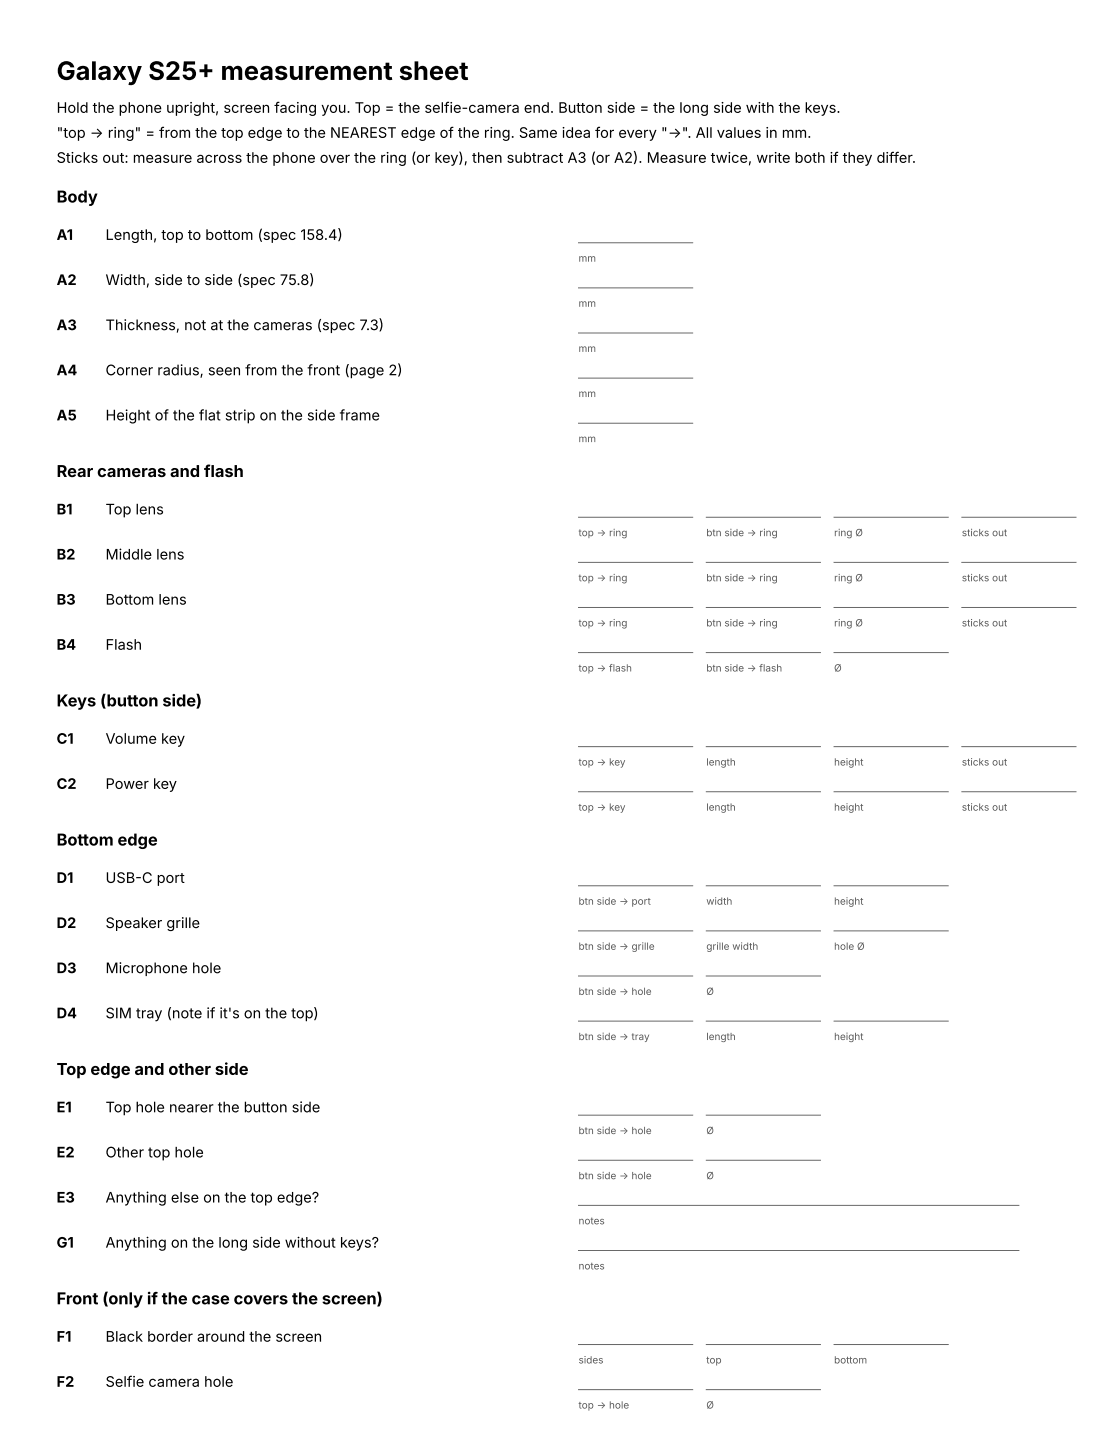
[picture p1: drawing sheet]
<svg xmlns="http://www.w3.org/2000/svg" width="216mm" height="279mm" viewBox="0 0 216 279" stroke-linecap="round" stroke-linejoin="round" font-family="sans-serif">
<defs><g id="words">
<text font-size="4.9" x="11" y="15.5">Galaxy S25+ measurement sheet</text>
<g font-size="3.2">
<text x="11" y="39.3">Body</text>
<text x="11" y="92.6">Rear cameras and flash</text>
<text x="11" y="137.1">Keys (button side)</text>
<text x="11" y="164.1">Bottom edge</text>
<text x="11" y="208.6">Top edge and other side</text>
<text x="11" y="253.1">Front (only if the case covers the screen)</text>
</g>
<g font-size="2.8">
<text x="11" y="21.9">Hold the phone upright, screen facing you. Top = the selfie-camera end. Button side = the long side with the keys.</text>
<text x="11" y="26.7">&quot;top → ring&quot; = from the top edge to the NEAREST edge of the ring. Same idea for every &quot;→&quot;. All values in mm.</text>
<text x="11" y="31.6">Sticks out: measure across the phone over the ring (or key), then subtract A3 (or A2). Measure twice, write both if they differ.</text>
<text x="11" y="46.5">A1</text>
<text x="20.5" y="46.5">Length, top to bottom (spec 158.4)</text>
<text x="11" y="55.3">A2</text>
<text x="20.5" y="55.3">Width, side to side (spec 75.8)</text>
<text x="11" y="64.1">A3</text>
<text x="20.5" y="64.1">Thickness, not at the cameras (spec 7.3)</text>
<text x="11" y="72.8">A4</text>
<text x="20.5" y="72.8">Corner radius, seen from the front (page 2)</text>
<text x="11" y="81.6">A5</text>
<text x="20.5" y="81.6">Height of the flat strip on the side frame</text>
<text x="11" y="99.8">B1</text>
<text x="20.5" y="99.8">Top lens</text>
<text x="11" y="108.6">B2</text>
<text x="20.5" y="108.6">Middle lens</text>
<text x="11" y="117.3">B3</text>
<text x="20.5" y="117.3">Bottom lens</text>
<text x="11" y="126.1">B4</text>
<text x="20.5" y="126.1">Flash</text>
<text x="11" y="144.3">C1</text>
<text x="20.5" y="144.3">Volume key</text>
<text x="11" y="153.1">C2</text>
<text x="20.5" y="153.1">Power key</text>
<text x="11" y="171.3">D1</text>
<text x="20.5" y="171.3">USB-C port</text>
<text x="11" y="180.1">D2</text>
<text x="20.5" y="180.1">Speaker grille</text>
<text x="11" y="188.8">D3</text>
<text x="20.5" y="188.8">Microphone hole</text>
<text x="11" y="197.6">D4</text>
<text x="20.5" y="197.6">SIM tray (note if it's on the top)</text>
<text x="11" y="215.8">E1</text>
<text x="20.5" y="215.8">Top hole nearer the button side</text>
<text x="11" y="224.6">E2</text>
<text x="20.5" y="224.6">Other top hole</text>
<text x="11" y="233.3">E3</text>
<text x="20.5" y="233.3">Anything else on the top edge?</text>
<text x="11" y="242.1">G1</text>
<text x="20.5" y="242.1">Anything on the long side without keys?</text>
<text x="11" y="260.3">F1</text>
<text x="20.5" y="260.3">Black border around the screen</text>
<text x="11" y="269.1">F2</text>
<text x="20.5" y="269.1">Selfie camera hole</text>
</g>
<g font-size="1.9" fill="#595959">
<text x="112.2" y="50.8">mm</text>
<text x="112.2" y="59.5">mm</text>
<text x="112.2" y="68.3">mm</text>
<text x="112.2" y="77">mm</text>
<text x="112.2" y="85.8">mm</text>
<text x="112.2" y="104">top → ring</text>
<text x="137" y="104">btn side → ring</text>
<text x="161.8" y="104">ring Ø</text>
<text x="186.6" y="104">sticks out</text>
<text x="112.2" y="112.8">top → ring</text>
<text x="137" y="112.8">btn side → ring</text>
<text x="161.8" y="112.8">ring Ø</text>
<text x="186.6" y="112.8">sticks out</text>
<text x="112.2" y="121.5">top → ring</text>
<text x="137" y="121.5">btn side → ring</text>
<text x="161.8" y="121.5">ring Ø</text>
<text x="186.6" y="121.5">sticks out</text>
<text x="112.2" y="130.3">top → flash</text>
<text x="137" y="130.3">btn side → flash</text>
<text x="161.8" y="130.3">Ø</text>
<text x="112.2" y="148.5">top → key</text>
<text x="137" y="148.5">length</text>
<text x="161.8" y="148.5">height</text>
<text x="186.6" y="148.5">sticks out</text>
<text x="112.2" y="157.3">top → key</text>
<text x="137" y="157.3">length</text>
<text x="161.8" y="157.3">height</text>
<text x="186.6" y="157.3">sticks out</text>
<text x="112.2" y="175.5">btn side → port</text>
<text x="137" y="175.5">width</text>
<text x="161.8" y="175.5">height</text>
<text x="112.2" y="184.3">btn side → grille</text>
<text x="137" y="184.3">grille width</text>
<text x="161.8" y="184.3">hole Ø</text>
<text x="112.2" y="193">btn side → hole</text>
<text x="137" y="193">Ø</text>
<text x="112.2" y="201.8">btn side → tray</text>
<text x="137" y="201.8">length</text>
<text x="161.8" y="201.8">height</text>
<text x="112.2" y="220">btn side → hole</text>
<text x="137" y="220">Ø</text>
<text x="112.2" y="228.8">btn side → hole</text>
<text x="137" y="228.8">Ø</text>
<text x="112.2" y="237.6">notes</text>
<text x="112.2" y="246.3">notes</text>
<text x="112.2" y="264.5">sides</text>
<text x="137" y="264.5">top</text>
<text x="161.8" y="264.5">bottom</text>
<text x="112.2" y="273.3">top → hole</text>
<text x="137" y="273.3">Ø</text>
</g>
</g></defs>
<g fill="none" stroke="#666" stroke-width=".19">
<path d="M112.2 47.1h22.2M112.2 55.9h22.2M112.2 64.6h22.2M112.2 73.4h22.2M112.2 82.1h22.2M112.2 100.4h22.2M112.2 109.1h22.2M112.2 117.9h22.2M137 100.4h22.2M137 109.1h22.2M137 117.9h22.2M161.8 100.4h22.1"/>
<path d="M161.8 109.1h22.1M161.8 117.9h22.1M186.6 100.4h22.1M186.6 109.1h22.1M186.6 117.9h22.1M112.2 126.6h22.2M137 126.6h22.2M161.8 126.6h22.1M112.2 144.9h22.2M112.2 153.6h22.2M137 144.9h22.2M137 153.6h22.2"/>
<path d="M161.8 144.9h22.1M161.8 153.6h22.1M186.6 144.9h22.1M186.6 153.6h22.1M112.2 171.9h22.2M137 171.9h22.2M161.8 171.9h22.1M112.2 180.6h22.2M112.2 189.4h22.2M112.2 198.1h22.2M137 180.6h22.2M137 189.4h22.2"/>
<path d="M137 198.1h22.2M161.8 180.6h22.1M161.8 198.1h22.1M112.2 216.4h22.2M137 216.4h22.2M112.2 225.1h22.2M112.2 233.9h85.4M137 225.1h22.2M112.2 242.6h85.4M112.2 260.9h22.2M112.2 269.6h22.2M137 260.9h22.2"/>
<path d="M137 269.6h22.2M161.8 260.9h22.1"/>
</g>
<use href="#words"/>
</svg>
